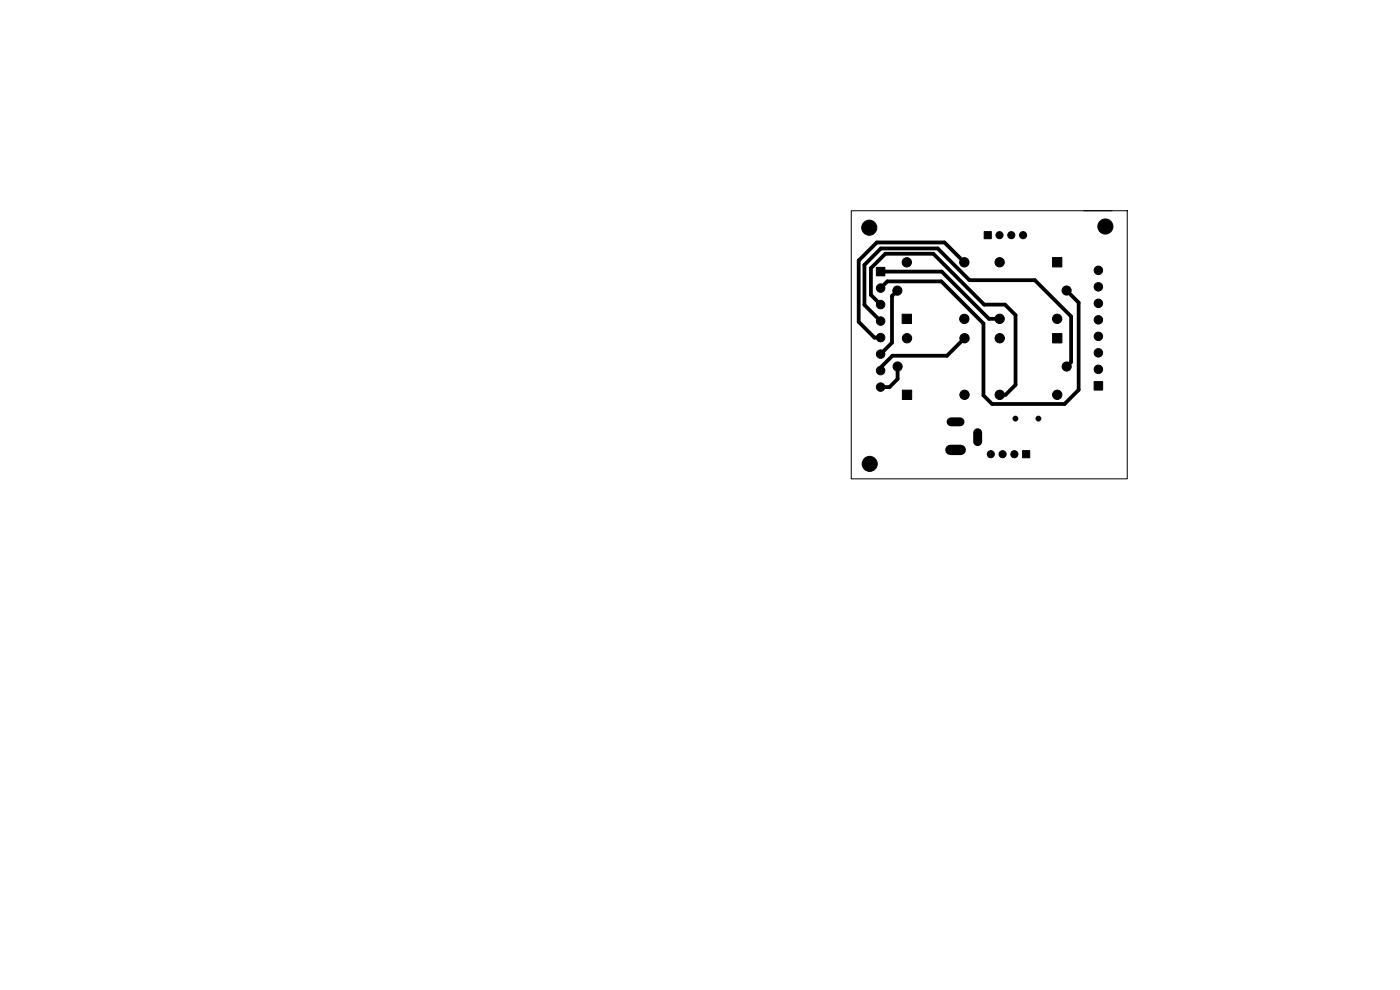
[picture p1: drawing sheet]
<svg xmlns="http://www.w3.org/2000/svg" width="297mm" height="210mm" viewBox="0 0 297 210" stroke-linecap="round" stroke-linejoin="round" font-family="sans-serif">
<g fill="#000" stroke="#000" stroke-width=".21">
<path d="M185.9 56.7h1.8v1.8h-1.8zM208.8 49.1h1.5v1.5h-1.5zM223.3 54.6h2v2h-2zM191.4 66.7h2v1.9h-2zM223.3 70.8h2v1.9h-2zM191.4 82.8h2v1.9h-2zM216.9 95.6h1.5v1.5h-1.5zM232.1 80.9h1.8v1.8h-1.8z"/>
<circle cx="184.4" cy="48.3" r="1.6"/>
<circle cx="192.4" cy="55.6" r=".99"/>
<circle cx="204.6" cy="55.6" r=".99"/>
<circle cx="212" cy="49.9" r=".75"/>
<circle cx="212.1" cy="55.6" r=".99"/>
<circle cx="214.5" cy="49.9" r=".75"/>
<circle cx="217" cy="49.9" r=".75"/>
<circle cx="233" cy="57.3" r=".9"/>
<circle cx="234.5" cy="48" r="1.6"/>
<circle cx="186.8" cy="71.6" r=".9"/>
<circle cx="186.8" cy="78.6" r=".9"/>
<circle cx="186.8" cy="64.6" r=".9"/>
<circle cx="186.8" cy="68.1" r=".9"/>
<circle cx="186.8" cy="75.1" r=".9"/>
<circle cx="186.8" cy="61.1" r=".9"/>
<circle cx="190.4" cy="61.6" r=".97"/>
<circle cx="190.4" cy="77.7" r=".97"/>
<circle cx="192.4" cy="71.7" r=".99"/>
<circle cx="204.6" cy="67.6" r=".99"/>
<circle cx="204.6" cy="71.7" r=".99"/>
<circle cx="212.1" cy="67.6" r=".99"/>
<circle cx="212.1" cy="71.7" r=".99"/>
<circle cx="224.3" cy="67.6" r=".99"/>
<circle cx="226.3" cy="61.6" r=".97"/>
<circle cx="226.3" cy="77.7" r=".97"/>
<circle cx="233" cy="78.3" r=".9"/>
<circle cx="233" cy="60.8" r=".9"/>
<circle cx="233" cy="74.8" r=".9"/>
<circle cx="233" cy="67.8" r=".9"/>
<circle cx="233" cy="71.3" r=".9"/>
<circle cx="233" cy="64.3" r=".9"/>
<circle cx="184.5" cy="98.4" r="1.6"/>
<circle cx="186.8" cy="82.1" r=".9"/>
<circle cx="204.6" cy="83.7" r=".99"/>
<circle cx="210.2" cy="96.4" r=".75"/>
<circle cx="212.1" cy="83.7" r=".99"/>
<circle cx="212.7" cy="96.4" r=".75"/>
<circle cx="215.2" cy="96.4" r=".75"/>
<circle cx="215.4" cy="88.8" r=".52"/>
<circle cx="220.3" cy="88.8" r=".52"/>
<circle cx="224.3" cy="83.7" r=".99"/>
</g>
<path d="M201.6 95.4h2.2" fill="none" stroke="#000" stroke-width="2.2"/>
<path d="M201.8 89.5h1.9M207.4 91.8v1.9" fill="none" stroke="#000" stroke-width="1.9"/>
<path d="M186.8 57.6h13l10 10h2.3M204.6 55.6l-4.2-4.2h-14.4l-3.8 3.9v13l3.3 3.3h1.3M186.8 61.1l1.4-1.4h11.5l8.9 8.9v15.3l1.9 1.8h15.3l3-3v-18.5l-2.5-2.6M186.8 68.1l-3.4-3.4v-8.5l3.5-3.5h12l6.8 6.7h13.8l7.7 7.7v9.7l-.9 .9M186.8 64.6l-2-2v-5.7l3-3.1h10.2l10.8 10.8h4.4l2.2 2.3v14.7l-2.1 2.1h-1.2M190.4 61.6l-1.2 1.2v9.9l-2.4 2.4M190.4 77.7v2.7l-1.7 1.7h-1.9M204.6 71.7l-3.7 3.8h-11.6l-2.5 2.5v.6" fill="none" stroke="#000" stroke-width=".8"/>
<path d="M180.6 44.7h58.5v56.9h-58.5zM229.9 44.7h6" fill="none" stroke="#000" stroke-width=".21"/>
</svg>
